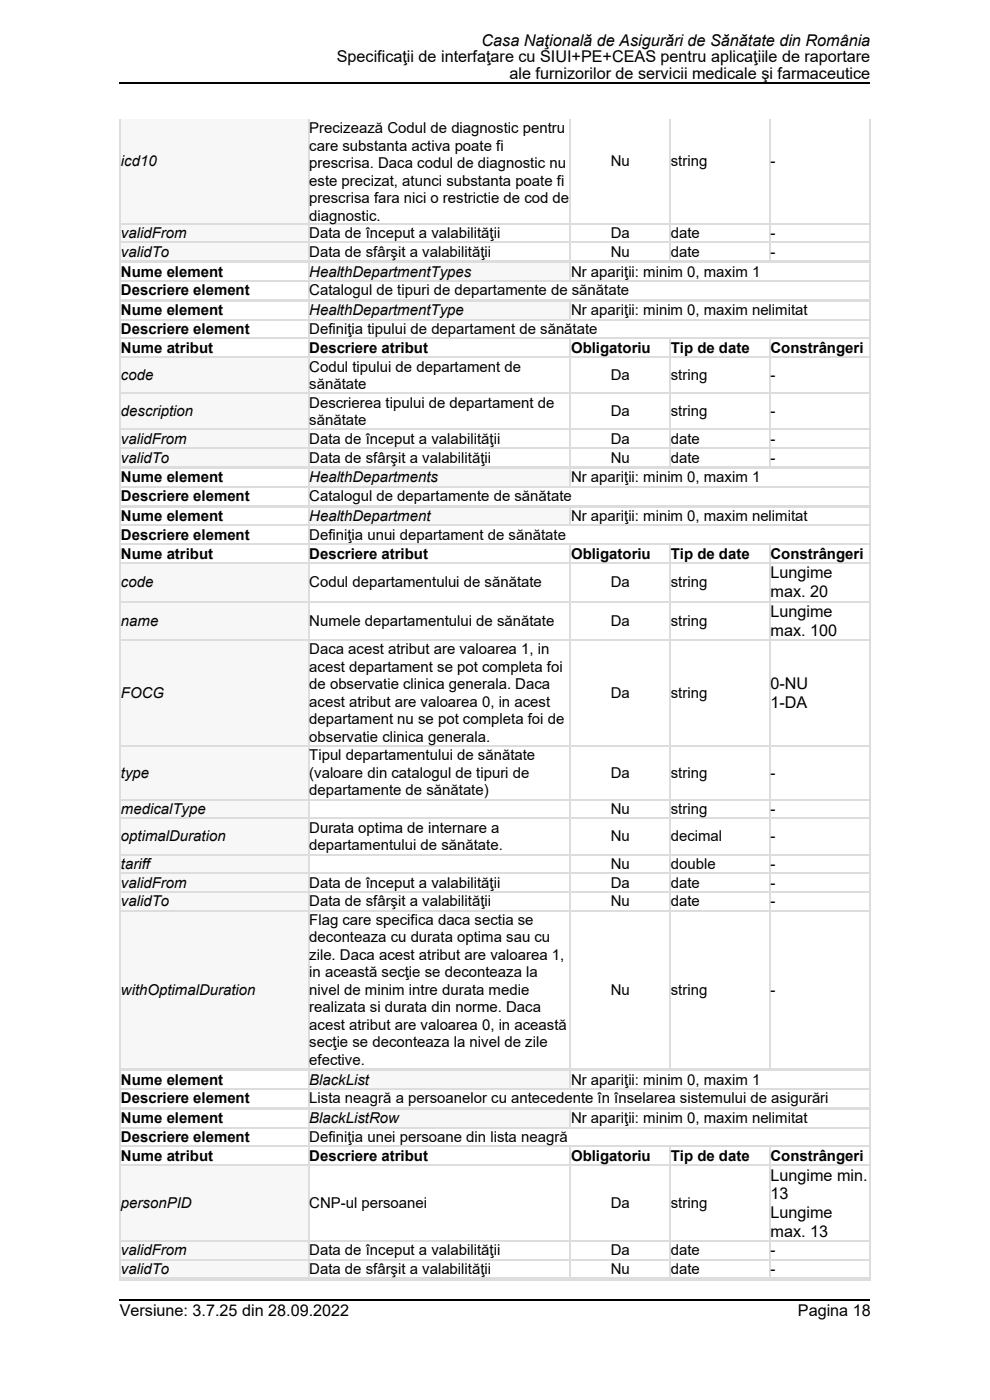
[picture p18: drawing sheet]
<svg xmlns="http://www.w3.org/2000/svg" width="210mm" height="297mm" viewBox="0 0 210 297" stroke-linecap="round" stroke-linejoin="round" font-family="sans-serif">
<defs><g id="words">
<g font-size="3.4">
<text x="102.2" y="9.8">Casa Naţională de Asigurări de Sănătate din România</text>
<text x="71.4" y="13.2">Specificaţii de interfaţare cu SIUI+PE+CEAS pentru aplicaţiile de raportare</text>
<text x="108.1" y="16.7">ale furnizorilor de servicii medicale şi farmaceutice</text>
<text x="163.4" y="122.7">Lungime</text>
<text x="163.4" y="126.7">max. 20</text>
<text x="163.4" y="130.9">Lungime</text>
<text x="163.4" y="134.9">max. 100</text>
<text x="163.4" y="146.3">0-NU</text>
<text x="163.4" y="150.2">1-DA</text>
<text x="163.4" y="250.5">Lungime min.</text>
<text x="163.4" y="254.4">13</text>
<text x="163.4" y="258.4">Lungime</text>
<text x="163.4" y="262.4">max. 13</text>
<text x="25.4" y="279.3">Versiune: 3.7.25 din 28.09.2022</text>
<text x="169.3" y="279.3">Pagina 18</text>
</g>
<g font-size="3.2">
<text x="65.6" y="28.3">Precizează Codul de diagnostic pentru</text>
<text x="25.7" y="35.2">i</text>
<text x="26.4" y="35.2">cd10</text>
<text x="65.6" y="32">care substanta activa poate fi</text>
<text x="65.6" y="35.7">prescrisa. Daca codul de diagnostic nu</text>
<text x="129.5" y="35.2">Nu</text>
<text x="142.3" y="35.2">string</text>
<text x="163.4" y="35.2">-</text>
<text x="65.6" y="39.4">este precizat, atunci substanta poate fi</text>
<text x="65.6" y="43.1">prescrisa fara nici o restrictie de cod de</text>
<text x="65.6" y="46.8">diagnostic.</text>
<text x="25.7" y="50.5">validFrom</text>
<text x="65.6" y="50.5">Data de început a valabilităţii</text>
<text x="129.5" y="50.5">Da</text>
<text x="142.3" y="50.5">date</text>
<text x="163.4" y="50.5">-</text>
<text x="25.7" y="54.5">validTo</text>
<text x="25.7" y="58.7">Nume element</text>
<text x="65.6" y="54.5">Data de sfârşit a valabilităţii</text>
<text x="65.6" y="58.7">HealthDepartmentTypes</text>
<text x="121.1" y="58.7">Nr apariţii: minim 0, maxim 1</text>
<text x="129.5" y="54.5">Nu</text>
<text x="142.3" y="54.5">date</text>
<text x="163.4" y="54.5">-</text>
<text x="25.7" y="62.7">Descriere element</text>
<text x="65.6" y="62.7">Catalogul de tipuri de departamente de sănătate</text>
<text x="25.7" y="66.9">Nume element</text>
<text x="25.7" y="70.9">Descriere element</text>
<text x="65.6" y="66.9">HealthDepartmentType</text>
<text x="65.6" y="70.9">Definiţia tipului de departament de sănătate</text>
<text x="121.1" y="66.9">Nr apariţii: minim 0, maxim nelimitat</text>
<text x="25.7" y="74.8">Nume atribut</text>
<text x="65.6" y="74.8">Descriere atribut</text>
<text x="121.1" y="74.8">Obligatoriu</text>
<text x="142.3" y="74.8">Tip de date</text>
<text x="163.4" y="74.8">Constrângeri</text>
<text x="25.7" y="80.7">code</text>
<text x="65.6" y="78.8">Codul tipului de departament de</text>
<text x="65.6" y="82.5">sănătate</text>
<text x="129.5" y="80.7">Da</text>
<text x="142.3" y="80.7">string</text>
<text x="163.4" y="80.7">-</text>
<text x="25.7" y="88.3">description</text>
<text x="65.6" y="86.5">Descrierea tipului de departament de</text>
<text x="129.5" y="88.3">Da</text>
<text x="142.3" y="88.3">string</text>
<text x="163.4" y="88.3">-</text>
<text x="25.7" y="94.2">validFrom</text>
<text x="65.6" y="90.2">sănătate</text>
<text x="65.6" y="94.2">Data de început a valabilităţii</text>
<text x="129.5" y="94.2">Da</text>
<text x="142.3" y="94.2">date</text>
<text x="163.4" y="94.2">-</text>
<text x="25.7" y="98.1">validTo</text>
<text x="65.6" y="98.1">Data de sfârşit a valabilităţii</text>
<text x="129.5" y="98.1">Nu</text>
<text x="142.3" y="98.1">date</text>
<text x="163.4" y="98.1">-</text>
<text x="25.7" y="102.3">Nume element</text>
<text x="25.7" y="106.3">Descriere element</text>
<text x="65.6" y="102.3">HealthDepartments</text>
<text x="65.6" y="106.3">Catalogul de departamente de sănătate</text>
<text x="121.1" y="102.3">Nr apariţii: minim 0, maxim 1</text>
<text x="25.7" y="110.5">Nume element</text>
<text x="65.6" y="110.5">HealthDepartment</text>
<text x="121.1" y="110.5">Nr apariţii: minim 0, maxim nelimitat</text>
<text x="25.7" y="114.5">Descriere element</text>
<text x="25.7" y="118.5">Nume atribut</text>
<text x="65.6" y="114.5">Definiţia unui departament de sănătate</text>
<text x="65.6" y="118.5">Descriere atribut</text>
<text x="121.1" y="118.5">Obligatoriu</text>
<text x="142.3" y="118.5">Tip de date</text>
<text x="163.4" y="118.5">Constrângeri</text>
<text x="25.7" y="124.6">code</text>
<text x="65.6" y="124.6">Codul departamentului de sănătate</text>
<text x="129.5" y="124.6">Da</text>
<text x="142.3" y="124.6">string</text>
<text x="25.7" y="132.8">name</text>
<text x="65.6" y="132.8">Numele departamentului de sănătate</text>
<text x="129.5" y="132.8">Da</text>
<text x="142.3" y="132.8">string</text>
<text x="65.6" y="138.8">Daca acest atribut are valoarea 1, in</text>
<text x="65.6" y="142.5">acest departament se pot completa foi</text>
<text x="25.7" y="148.1">FOCG</text>
<text x="65.6" y="146.3">de observatie clinica generala. Daca</text>
<text x="65.6" y="150">acest atribut are valoarea 0, in acest</text>
<text x="129.5" y="148.1">Da</text>
<text x="142.3" y="148.1">string</text>
<text x="65.6" y="153.7">departament nu se pot completa foi de</text>
<text x="65.6" y="157.4">observatie clinica generala.</text>
<text x="65.6" y="161.3">Tipul departamentului de sănătate</text>
<text x="25.7" y="165">type</text>
<text x="65.6" y="165">(valoare din catalogul de tipuri de</text>
<text x="129.5" y="165">Da</text>
<text x="142.3" y="165">string</text>
<text x="163.4" y="165">-</text>
<text x="25.7" y="172.7">medicalType</text>
<text x="65.6" y="168.7">departamente de sănătate)</text>
<text x="129.5" y="172.7">Nu</text>
<text x="142.3" y="172.7">string</text>
<text x="163.4" y="172.7">-</text>
<text x="25.7" y="178.5">optimalDuration</text>
<text x="65.6" y="176.7">Durata optima de internare a</text>
<text x="129.5" y="178.5">Nu</text>
<text x="142.3" y="178.5">decimal</text>
<text x="163.4" y="178.5">-</text>
<text x="25.7" y="184.3">tariff</text>
<text x="65.6" y="180.4">departamentului de sănătate.</text>
<text x="129.5" y="184.3">Nu</text>
<text x="142.3" y="184.3">double</text>
<text x="163.4" y="184.3">-</text>
<text x="25.7" y="188.3">validFrom</text>
<text x="65.6" y="188.3">Data de început a valabilităţii</text>
<text x="129.5" y="188.3">Da</text>
<text x="142.3" y="188.3">date</text>
<text x="163.4" y="188.3">-</text>
<text x="25.7" y="192.3">validTo</text>
<text x="65.6" y="192.3">Data de sfârşit a valabilităţii</text>
<text x="65.6" y="196.2">Flag care specifica daca sectia se</text>
<text x="129.5" y="192.3">Nu</text>
<text x="142.3" y="192.3">date</text>
<text x="163.4" y="192.3">-</text>
<text x="65.6" y="199.9">deconteaza cu durata optima sau cu</text>
<text x="65.6" y="203.6">zile. Daca acest atribut are valoarea 1,</text>
<text x="65.6" y="207.3">i</text>
<text x="66.3" y="207.3">n această secţie se deconteaza la</text>
<text x="25.7" y="211">withOptimalDuration</text>
<text x="65.6" y="211">nivel de minim intre durata medie</text>
<text x="65.6" y="214.7">realizata si durata din norme. Daca</text>
<text x="129.5" y="211">Nu</text>
<text x="142.3" y="211">string</text>
<text x="163.4" y="211">-</text>
<text x="65.6" y="218.5">acest atribut are valoarea 0, in această</text>
<text x="65.6" y="222.2">secţie se deconteaza la nivel de zile</text>
<text x="65.6" y="225.9">efective.</text>
<text x="25.7" y="230.1">Nume element</text>
<text x="65.6" y="230.1">BlackList</text>
<text x="121.1" y="230.1">Nr apariţii: minim 0, maxim 1</text>
<text x="25.7" y="234.1">Descriere element</text>
<text x="25.7" y="238.3">Nume element</text>
<text x="65.6" y="234.1">Lista neagră a persoanelor cu antecedente în înselarea sistemului de asigurări</text>
<text x="65.6" y="238.3">BlackListRow</text>
<text x="121.1" y="238.3">Nr apariţii: minim 0, maxim nelimitat</text>
<text x="25.7" y="242.3">Descriere element</text>
<text x="65.6" y="242.3">Definiţia unei persoane din lista neagră</text>
<text x="25.7" y="246.2">Nume atribut</text>
<text x="65.6" y="246.2">Descriere atribut</text>
<text x="121.1" y="246.2">Obligatoriu</text>
<text x="142.3" y="246.2">Tip de date</text>
<text x="163.4" y="246.2">Constrângeri</text>
<text x="25.7" y="256.3">personPID</text>
<text x="65.6" y="256.3">CNP-ul persoanei</text>
<text x="129.5" y="256.3">Da</text>
<text x="142.3" y="256.3">string</text>
<text x="25.7" y="266.3">validFrom</text>
<text x="65.6" y="266.3">Data de început a valabilităţii</text>
<text x="129.5" y="266.3">Da</text>
<text x="142.3" y="266.3">date</text>
<text x="163.4" y="266.3">-</text>
<text x="25.7" y="270.3">validTo</text>
<text x="65.6" y="270.3">Data de sfârşit a valabilităţii</text>
<text x="129.5" y="270.3">Nu</text>
<text x="142.3" y="270.3">date</text>
<text x="163.4" y="270.3">-</text>
</g>
</g></defs>
<path d="M25.4 25.3h39.9v22h-39.9z" fill="#f7f7f7"/>
<g fill="#fff">
<path d="M65.3 25.3h55.6v22h-55.6z"/>
<path d="M120.9 25.3h21.1v22h-21.1z"/>
<path d="M142 25.3h21.2v22h-21.2z"/>
<path d="M163.2 25.3h21.1v22h-21.1z"/>
<path d="M25.4 47.3h39.9v4h-39.9z"/>
</g>
<path d="M25.4 47.3h39.9v4h-39.9z" fill="#f7f7f7"/>
<g fill="#fff">
<path d="M65.3 47.3h55.6v4h-55.6z"/>
<path d="M120.9 47.3h21.1v4h-21.1z"/>
<path d="M142 47.3h21.2v4h-21.2z"/>
<path d="M163.2 47.3h21.1v4h-21.1z"/>
<path d="M25.4 51.3h39.9v4h-39.9z"/>
</g>
<path d="M25.4 51.3h39.9v4h-39.9z" fill="#f7f7f7"/>
<g fill="#fff">
<path d="M65.3 51.3h55.6v4h-55.6z"/>
<path d="M120.9 51.3h21.1v4h-21.1z"/>
<path d="M142 51.3h21.2v4h-21.2z"/>
<path d="M163.2 51.3h21.1v4h-21.1z"/>
</g>
<path d="M25.5 25.3v30.2M65.5 25.3v30.2M121 25.3v30.2M142.2 25.3v30.2M163.3 25.3v30.2M184.5 25.3v30.2M25.4 51.4h159.2M25.4 55.4h159.2M25.4 47.5h159.2" fill="none" stroke="#ddd" stroke-width=".26"/>
<g fill="#fff">
<path d="M25.4 55.5h39.9v4h-39.9z"/>
<path d="M65.3 55.5h55.6v4h-55.6z"/>
</g>
<path d="M65.3 55.5h55.6v4h-55.6z" fill="#f7f7f7"/>
<g fill="#fff">
<path d="M120.9 55.5h63.4v4h-63.4z"/>
<path d="M25.4 59.5h39.9v4h-39.9z"/>
<path d="M65.3 59.5h119v4h-119z"/>
</g>
<path d="M25.4 59.6h159.2M25.4 55.7h159.2M25.5 55.5v8.2M65.5 55.5v8.2M121 55.5v4.3M184.5 55.5v8.2M25.4 63.6h159.2" fill="none" stroke="#ddd" stroke-width=".26"/>
<g fill="#fff">
<path d="M25.4 63.7h39.9v4h-39.9z"/>
<path d="M65.3 63.7h55.6v4h-55.6z"/>
</g>
<path d="M65.3 63.7h55.6v4h-55.6z" fill="#f7f7f7"/>
<g fill="#fff">
<path d="M120.9 63.7h63.4v4h-63.4z"/>
<path d="M25.4 67.7h39.9v4h-39.9z"/>
<path d="M65.3 67.7h119v4h-119z"/>
<path d="M25.4 71.7h39.9v3.9h-39.9z"/>
<path d="M65.3 71.7h55.6v3.9h-55.6z"/>
<path d="M120.9 71.7h21.1v3.9h-21.1z"/>
<path d="M142 71.7h21.2v3.9h-21.2z"/>
<path d="M163.2 71.7h21.1v3.9h-21.1z"/>
<path d="M25.4 75.6h39.9v7.7h-39.9z"/>
</g>
<path d="M25.4 75.6h39.9v7.7h-39.9z" fill="#f7f7f7"/>
<g fill="#fff">
<path d="M65.3 75.6h55.6v7.7h-55.6z"/>
<path d="M120.9 75.6h21.1v7.7h-21.1z"/>
<path d="M142 75.6h21.2v7.7h-21.2z"/>
<path d="M163.2 75.6h21.1v7.7h-21.1z"/>
<path d="M25.4 83.3h39.9v7.7h-39.9z"/>
</g>
<path d="M25.4 83.3h39.9v7.7h-39.9z" fill="#f7f7f7"/>
<g fill="#fff">
<path d="M65.3 83.3h55.6v7.7h-55.6z"/>
<path d="M120.9 83.3h21.1v7.7h-21.1z"/>
<path d="M142 83.3h21.2v7.7h-21.2z"/>
<path d="M163.2 83.3h21.1v7.7h-21.1z"/>
<path d="M25.4 91h39.9v3.9h-39.9z"/>
</g>
<path d="M25.4 91h39.9v3.9h-39.9z" fill="#f7f7f7"/>
<g fill="#fff">
<path d="M65.3 91h55.6v3.9h-55.6z"/>
<path d="M120.9 91h21.1v3.9h-21.1z"/>
<path d="M142 91h21.2v3.9h-21.2z"/>
<path d="M163.2 91h21.1v3.9h-21.1z"/>
<path d="M25.4 94.9h39.9v4h-39.9z"/>
</g>
<path d="M25.4 94.9h39.9v4h-39.9z" fill="#f7f7f7"/>
<g fill="#fff">
<path d="M65.3 94.9h55.6v4h-55.6z"/>
<path d="M120.9 94.9h21.1v4h-21.1z"/>
<path d="M142 94.9h21.2v4h-21.2z"/>
<path d="M163.2 94.9h21.1v4h-21.1z"/>
</g>
<g fill="none" stroke="#ddd" stroke-width=".26">
<path d="M25.4 75.8h159.2M25.4 71.8h159.2M25.4 67.8h159.2M25.4 63.9h159.2M25.5 63.7v35.5M65.5 63.7v35.5M121 63.7v4.3M121 71.7v27.5M142.2 71.7v27.5M163.3 71.7v27.5M184.5 63.7v35.5M25.4 95.1h159.2"/>
<path d="M25.4 99h159.2M25.4 91.1h159.2M25.4 83.4h159.2"/>
</g>
<g fill="#fff">
<path d="M25.4 99.2h39.9v3.9h-39.9z"/>
<path d="M65.3 99.2h55.6v3.9h-55.6z"/>
</g>
<path d="M65.3 99.2h55.6v3.9h-55.6z" fill="#f7f7f7"/>
<g fill="#fff">
<path d="M120.9 99.2h63.4v3.9h-63.4z"/>
<path d="M25.4 103.1h39.9v4h-39.9z"/>
<path d="M65.3 103.1h119v4h-119z"/>
</g>
<path d="M25.4 99.3h159.2M25.5 99.2v8.2M65.5 99.2v8.2M121 99.2v4.2M184.5 99.2v8.2M25.4 107.2h159.2M25.4 103.3h159.2" fill="none" stroke="#ddd" stroke-width=".26"/>
<g fill="#fff">
<path d="M25.4 107.4h39.9v3.9h-39.9z"/>
<path d="M65.3 107.4h55.6v3.9h-55.6z"/>
</g>
<path d="M65.3 107.4h55.6v3.9h-55.6z" fill="#f7f7f7"/>
<g fill="#fff">
<path d="M120.9 107.4h63.4v3.9h-63.4z"/>
<path d="M25.4 111.3h39.9v4h-39.9z"/>
<path d="M65.3 111.3h119v4h-119z"/>
<path d="M25.4 115.3h39.9v4h-39.9z"/>
<path d="M65.3 115.3h55.6v4h-55.6z"/>
<path d="M120.9 115.3h21.1v4h-21.1z"/>
<path d="M142 115.3h21.2v4h-21.2z"/>
<path d="M163.2 115.3h21.1v4h-21.1z"/>
<path d="M25.4 119.3h39.9v8.2h-39.9z"/>
</g>
<path d="M25.4 119.3h39.9v8.2h-39.9z" fill="#f7f7f7"/>
<g fill="#fff">
<path d="M65.3 119.3h55.6v8.2h-55.6z"/>
<path d="M120.9 119.3h21.1v8.2h-21.1z"/>
<path d="M142 119.3h21.2v8.2h-21.2z"/>
<path d="M163.2 119.3h21.1v8.2h-21.1z"/>
<path d="M25.4 127.5h39.9v8.2h-39.9z"/>
</g>
<path d="M25.4 127.5h39.9v8.2h-39.9z" fill="#f7f7f7"/>
<g fill="#fff">
<path d="M65.3 127.5h55.6v8.2h-55.6z"/>
<path d="M120.9 127.5h21.1v8.2h-21.1z"/>
<path d="M142 127.5h21.2v8.2h-21.2z"/>
<path d="M163.2 127.5h21.1v8.2h-21.1z"/>
<path d="M25.4 135.7h39.9v22.5h-39.9z"/>
</g>
<path d="M25.4 135.7h39.9v22.5h-39.9z" fill="#f7f7f7"/>
<g fill="#fff">
<path d="M65.3 135.7h55.6v22.5h-55.6z"/>
<path d="M120.9 135.7h21.1v22.5h-21.1z"/>
<path d="M142 135.7h21.2v22.5h-21.2z"/>
<path d="M163.2 135.7h21.1v22.5h-21.1z"/>
<path d="M25.4 158.2h39.9v11.3h-39.9z"/>
</g>
<path d="M25.4 158.2h39.9v11.3h-39.9z" fill="#f7f7f7"/>
<g fill="#fff">
<path d="M65.3 158.2h55.6v11.3h-55.6z"/>
<path d="M120.9 158.2h21.1v11.3h-21.1z"/>
<path d="M142 158.2h21.2v11.3h-21.2z"/>
<path d="M163.2 158.2h21.1v11.3h-21.1z"/>
<path d="M25.4 169.5h39.9v4h-39.9z"/>
</g>
<path d="M25.4 169.5h39.9v4h-39.9z" fill="#f7f7f7"/>
<g fill="#fff">
<path d="M65.3 169.5h55.6v4h-55.6z"/>
<path d="M120.9 169.5h21.1v4h-21.1z"/>
<path d="M142 169.5h21.2v4h-21.2z"/>
<path d="M163.2 169.5h21.1v4h-21.1z"/>
<path d="M25.4 173.5h39.9v7.7h-39.9z"/>
</g>
<path d="M25.4 173.5h39.9v7.7h-39.9z" fill="#f7f7f7"/>
<g fill="#fff">
<path d="M65.3 173.5h55.6v7.7h-55.6z"/>
<path d="M120.9 173.5h21.1v7.7h-21.1z"/>
<path d="M142 173.5h21.2v7.7h-21.2z"/>
<path d="M163.2 173.5h21.1v7.7h-21.1z"/>
<path d="M25.4 181.2h39.9v3.9h-39.9z"/>
</g>
<path d="M25.4 181.2h39.9v3.9h-39.9z" fill="#f7f7f7"/>
<g fill="#fff">
<path d="M65.3 181.2h55.6v3.9h-55.6z"/>
<path d="M120.9 181.2h21.1v3.9h-21.1z"/>
<path d="M142 181.2h21.2v3.9h-21.2z"/>
<path d="M163.2 181.2h21.1v3.9h-21.1z"/>
<path d="M25.4 185.1h39.9v4h-39.9z"/>
</g>
<path d="M25.4 185.1h39.9v4h-39.9z" fill="#f7f7f7"/>
<g fill="#fff">
<path d="M65.3 185.1h55.6v4h-55.6z"/>
<path d="M120.9 185.1h21.1v4h-21.1z"/>
<path d="M142 185.1h21.2v4h-21.2z"/>
<path d="M163.2 185.1h21.1v4h-21.1z"/>
<path d="M25.4 189.1h39.9v4h-39.9z"/>
</g>
<path d="M25.4 189.1h39.9v4h-39.9z" fill="#f7f7f7"/>
<g fill="#fff">
<path d="M65.3 189.1h55.6v4h-55.6z"/>
<path d="M120.9 189.1h21.1v4h-21.1z"/>
<path d="M142 189.1h21.2v4h-21.2z"/>
<path d="M163.2 189.1h21.1v4h-21.1z"/>
<path d="M25.4 193.1h39.9v33.6h-39.9z"/>
</g>
<path d="M25.4 193.1h39.9v33.6h-39.9z" fill="#f7f7f7"/>
<g fill="#fff">
<path d="M65.3 193.1h55.6v33.6h-55.6z"/>
<path d="M120.9 193.1h21.1v33.6h-21.1z"/>
<path d="M142 193.1h21.2v33.6h-21.2z"/>
<path d="M163.2 193.1h21.1v33.6h-21.1z"/>
</g>
<g fill="none" stroke="#ddd" stroke-width=".26">
<path d="M25.4 119.4h159.2M25.4 115.4h159.2M25.4 111.5h159.2M25.4 107.5h159.2M25.5 107.4v119.5M65.5 107.4v119.5M121 107.4v4.2M121 115.3v111.6M142.2 115.3v111.6M163.3 115.3v111.6M184.5 107.4v119.5M25.4 135.8h159.2"/>
<path d="M25.4 127.6h159.2M25.4 158.3h159.2M25.4 173.6h159.2M25.4 169.7h159.2M25.4 193.2h159.2M25.4 189.2h159.2M25.4 185.3h159.2M25.4 181.3h159.2M25.4 226.8h159.2"/>
</g>
<g fill="#fff">
<path d="M25.4 226.9h39.9v4h-39.9z"/>
<path d="M65.3 226.9h55.6v4h-55.6z"/>
</g>
<path d="M65.3 226.9h55.6v4h-55.6z" fill="#f7f7f7"/>
<g fill="#fff">
<path d="M120.9 226.9h63.4v4h-63.4z"/>
<path d="M25.4 230.9h39.9v3.9h-39.9z"/>
<path d="M65.3 230.9h119v3.9h-119z"/>
</g>
<path d="M25.4 235h159.2M25.4 231h159.2M25.4 227h159.2M25.5 226.9v8.2M65.5 226.9v8.2M121 226.9v4.2M184.5 226.9v8.2" fill="none" stroke="#ddd" stroke-width=".26"/>
<g fill="#fff">
<path d="M25.4 235.1h39.9v4h-39.9z"/>
<path d="M65.3 235.1h55.6v4h-55.6z"/>
</g>
<path d="M65.3 235.1h55.6v4h-55.6z" fill="#f7f7f7"/>
<g fill="#fff">
<path d="M120.9 235.1h63.4v4h-63.4z"/>
<path d="M25.4 239.1h39.9v3.9h-39.9z"/>
<path d="M65.3 239.1h119v3.9h-119z"/>
<path d="M25.4 243h39.9v4h-39.9z"/>
<path d="M65.3 243h55.6v4h-55.6z"/>
<path d="M120.9 243h21.1v4h-21.1z"/>
<path d="M142 243h21.2v4h-21.2z"/>
<path d="M163.2 243h21.1v4h-21.1z"/>
<path d="M25.4 247h39.9v16.1h-39.9z"/>
</g>
<path d="M25.4 247h39.9v16.1h-39.9z" fill="#f7f7f7"/>
<g fill="#fff">
<path d="M65.3 247h55.6v16.1h-55.6z"/>
<path d="M120.9 247h21.1v16.1h-21.1z"/>
<path d="M142 247h21.2v16.1h-21.2z"/>
<path d="M163.2 247h21.1v16.1h-21.1z"/>
<path d="M25.4 263.1h39.9v4h-39.9z"/>
</g>
<path d="M25.4 263.1h39.9v4h-39.9z" fill="#f7f7f7"/>
<g fill="#fff">
<path d="M65.3 263.1h55.6v4h-55.6z"/>
<path d="M120.9 263.1h21.1v4h-21.1z"/>
<path d="M142 263.1h21.2v4h-21.2z"/>
<path d="M163.2 263.1h21.1v4h-21.1z"/>
<path d="M25.4 267.1h39.9v4h-39.9z"/>
</g>
<path d="M25.4 267.1h39.9v4h-39.9z" fill="#f7f7f7"/>
<g fill="#fff">
<path d="M65.3 267.1h55.6v4h-55.6z"/>
<path d="M120.9 267.1h21.1v4h-21.1z"/>
<path d="M142 267.1h21.2v4h-21.2z"/>
<path d="M163.2 267.1h21.1v4h-21.1z"/>
</g>
<g fill="none" stroke="#ddd" stroke-width=".26">
<path d="M25.4 239.2h159.2M25.4 235.2h159.2M25.5 235.1v36.2M65.5 235.1v36.2M121 235.1v4.2M184.5 235.1v36.2M25.4 247.1h159.2M25.4 243.2h159.2M121 243v28.3M142.2 243v28.3M163.3 243v28.3M25.4 267.2h159.2"/>
<path d="M25.4 271.2h159.2M25.4 263.3h159.2"/>
</g>
<g fill="#fff">
<path d="M25.4 271.3h39.9v.4h-39.9z"/>
<path d="M65.3 271.3h55.6v.4h-55.6z"/>
</g>
<path d="M65.3 271.5h55.6" fill="none" stroke="#f7f7f7" stroke-width=".31"/>
<path d="M120.9 271.3h63.4v.4h-63.4z" fill="#fff"/>
<path d="M120.9 271.5h63.7" fill="none" stroke="#ddd" stroke-width=".26"/>
<g fill="#ddd">
<path d="M120.9 271.3h.2v.4h-.2z"/>
<path d="M184.3 271.3h.3v.4h-.3z"/>
</g>
<path d="M65.3 271.5h55.8" fill="none" stroke="#ddd" stroke-width=".26"/>
<g fill="#ddd">
<path d="M65.3 271.3h.3v.4h-.3z"/>
<path d="M120.9 271.3h.2v.4h-.2z"/>
</g>
<path d="M25.4 271.5h40.2" fill="none" stroke="#ddd" stroke-width=".26"/>
<g fill="#ddd">
<path d="M25.4 271.3h.3v.4h-.3z"/>
<path d="M65.3 271.3h.3v.4h-.3z"/>
</g>
<path d="M25.4 17.6h159.2M25.4 275.7h159.2" fill="none" stroke="#000" stroke-width=".26"/>
<use href="#words"/>
</svg>
